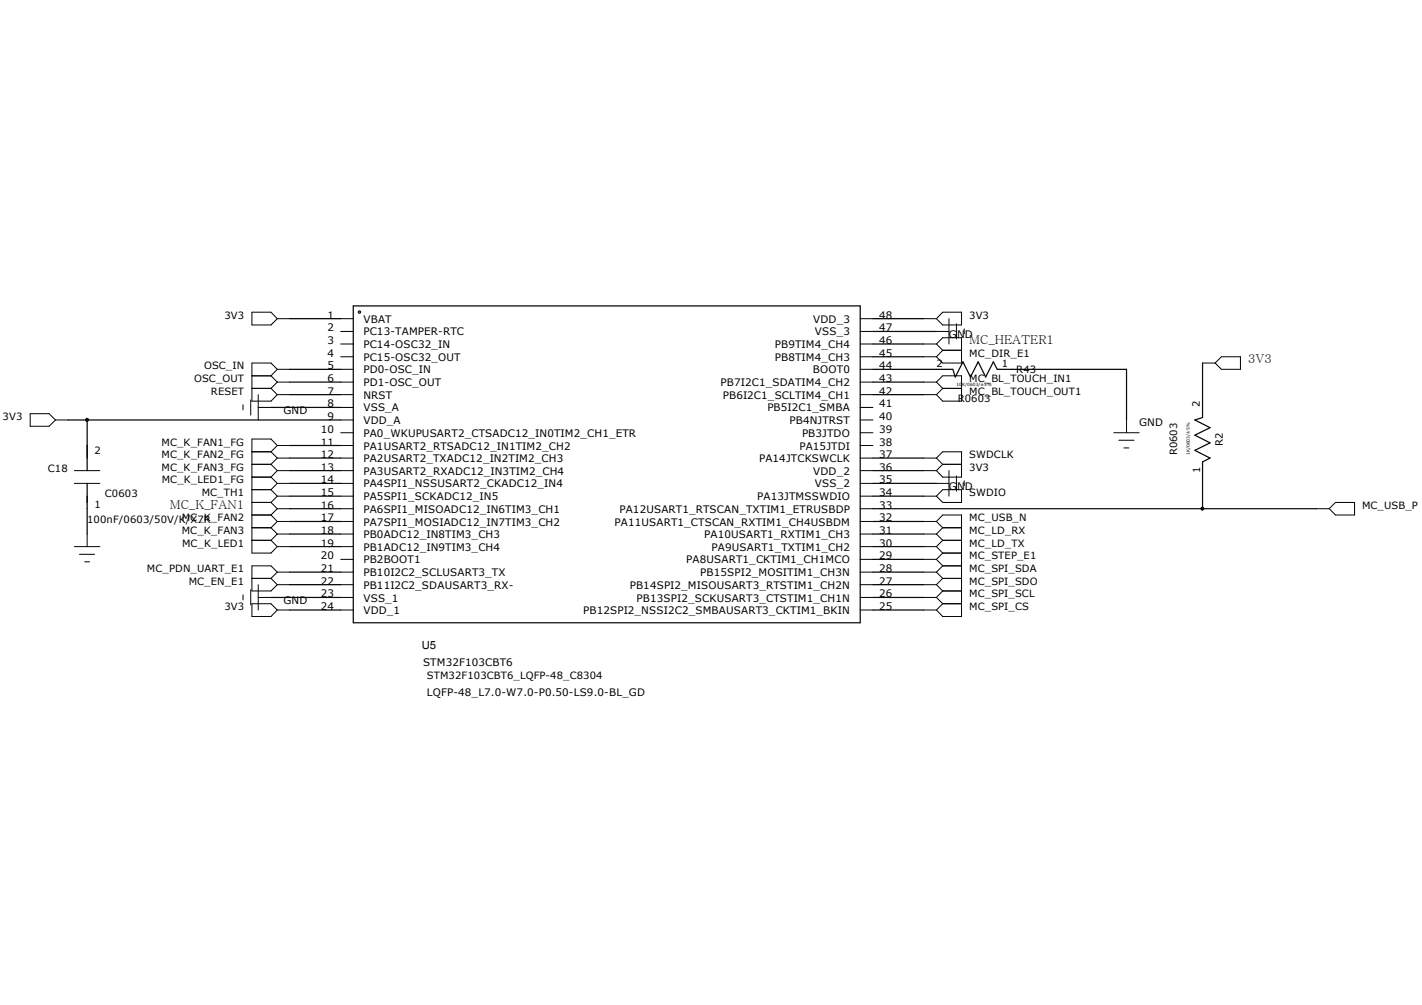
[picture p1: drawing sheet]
<svg xmlns="http://www.w3.org/2000/svg" width="297mm" height="210mm" viewBox="0 0 297 210" stroke-linecap="round" stroke-linejoin="round" font-family="sans-serif">
<defs><g id="words">
<g font-size="2.5">
<text x="202.4" y="71.9">MC_HEATER1</text>
<text x="260.7" y="75.9">3V3</text>
<text x="35.5" y="106.3">MC_K_FAN1</text>
</g>
<text font-size="2.3" x="88.1" y="135.7">U5</text>
<g font-size="2.2">
<text x="68.4" y="66.6">1</text>
<text x="68.4" y="69.3">2</text>
<text x="68.4" y="71.9">3</text>
<text x="75.9" y="67.4">VBAT</text>
<text x="75.9" y="70.1">PC13-TAMPER-RTC</text>
<text x="169.8" y="67.4">VDD_3</text>
<text x="170.2" y="70.1">VSS_3</text>
<text x="183.6" y="71.9">46</text>
<text x="183.6" y="69.3">47</text>
<text x="183.6" y="66.6">48</text>
<text x="198.2" y="70.6">G</text>
<text x="199.9" y="70.6">ND</text>
<text x="68.4" y="74.5">4</text>
<text x="68.4" y="77.2">5</text>
<text x="75.9" y="72.7">PC14-OSC32_IN</text>
<text x="75.9" y="75.4">PC15-OSC32_OUT</text>
<text x="161.8" y="75.4">PB8TIM4_CH3</text>
<text x="161.8" y="72.7">PB9TIM4_CH4</text>
<text x="183.6" y="77.2">44</text>
<text x="183.6" y="74.5">45</text>
<text x="68.4" y="79.8">6</text>
<text x="68.4" y="82.5">7</text>
<text x="75.9" y="78">PD0-OSC_IN</text>
<text x="75.9" y="80.7">PD1-OSC_OUT</text>
<text x="75.9" y="83.3">NRST</text>
<text x="150.5" y="80.7">PB7I2C1_SDATIM4_CH2</text>
<text x="151" y="83.3">PB6I2C1_SCLTIM4_CH1</text>
<text x="169.8" y="78">BOOT0</text>
<text x="183.6" y="82.5">42</text>
<text x="183.6" y="79.8">43</text>
<text x="59.2" y="86.4">GND</text>
<text x="68.4" y="85.1">8</text>
<text x="68.4" y="87.8">9</text>
<text x="75.9" y="86">VSS_A</text>
<text x="75.9" y="88.6">VDD_A</text>
<text x="160.3" y="86">PB5I2C1_SMBA</text>
<text x="164.9" y="88.6">PB4NJTRST</text>
<text x="183.6" y="87.8">40</text>
<text x="183.6" y="85.1">41</text>
<text x="237.9" y="89.1">GND</text>
<text x="67" y="90.4">10</text>
<text x="67" y="93.1">11</text>
<text x="67" y="95.7">12</text>
<text x="75.9" y="91.3">PA0_WKUPUSART2_CTSADC12_IN0TIM2_CH1_ETR</text>
<text x="75.9" y="93.9">PA1USART2_RTSADC12_IN1TIM2_CH2</text>
<text x="167" y="93.9">PA15JTDI</text>
<text x="167.5" y="91.3">PB3JTDO</text>
<text x="183.6" y="95.7">37</text>
<text x="183.6" y="93.1">38</text>
<text x="183.6" y="90.4">39</text>
<text x="67" y="98.3">13</text>
<text x="67" y="101">14</text>
<text x="75.9" y="96.6">PA2USART2_TXADC12_IN2TIM2_CH3</text>
<text x="75.9" y="99.2">PA3USART2_RXADC12_IN3TIM2_CH4</text>
<text x="75.9" y="101.9">PA4SPI1_NSSUSART2_CKADC12_IN4</text>
<text x="158.5" y="96.6">PA14JTCKSWCLK</text>
<text x="169.8" y="99.2">VDD_2</text>
<text x="170.2" y="101.9">VSS_2</text>
<text x="183.6" y="101">35</text>
<text x="183.6" y="98.3">36</text>
<text x="67" y="103.7">15</text>
<text x="67" y="106.3">16</text>
<text x="75.9" y="104.5">PA5SPI1_SCKADC12_IN5</text>
<text x="75.9" y="107.1">PA6SPI1_MISOADC12_IN6TIM3_CH1</text>
<text x="129.4" y="107.1">PA12USART1_RTSCAN_TXTIM1_ETRUSBDP</text>
<text x="158.2" y="104.5">PA13JTMSSWDIO</text>
<text x="183.6" y="106.3">33</text>
<text x="183.6" y="103.7">34</text>
<text x="198.2" y="102.3">G</text>
<text x="199.9" y="102.3">ND</text>
<text x="67" y="109">17</text>
<text x="67" y="111.6">18</text>
<text x="75.9" y="109.8">PA7SPI1_MOSIADC12_IN7TIM3_CH2</text>
<text x="75.9" y="112.4">PB0ADC12_IN8TIM3_CH3</text>
<text x="128.4" y="109.8">PA11USART1_CTSCAN_RXTIM1_CH4USBDM</text>
<text x="147.1" y="112.4">PA10USART1_RXTIM1_CH3</text>
<text x="183.6" y="111.6">31</text>
<text x="183.6" y="109">32</text>
<text x="67" y="114.2">19</text>
<text x="67" y="116.9">20</text>
<text x="67" y="119.5">21</text>
<text x="75.9" y="115.1">PB1ADC12_IN9TIM3_CH4</text>
<text x="75.9" y="117.7">PB2BOOT1</text>
<text x="143.3" y="117.7">PA8USART1_CKTIM1_CH1MCO</text>
<text x="148.6" y="115.1">PA9USART1_TXTIM1_CH2</text>
<text x="183.6" y="119.5">28</text>
<text x="183.6" y="116.9">29</text>
<text x="183.6" y="114.2">30</text>
<text x="67" y="122.2">22</text>
<text x="67" y="124.8">23</text>
<text x="75.9" y="120.4">PB10I2C2_SCLUSART3_TX</text>
<text x="75.9" y="123">PB11I2C2_SDAUSART3_RX-</text>
<text x="75.9" y="125.7">VSS_1</text>
<text x="131.5" y="123">PB14SPI2_MISOUSART3_RTSTIM1_CH2N</text>
<text x="133" y="125.7">PB13SPI2_SCKUSART3_CTSTIM1_CH1N</text>
<text x="146.3" y="120.4">PB15SPI2_MOSITIM1_CH3N</text>
<text x="183.6" y="124.8">26</text>
<text x="183.6" y="122.2">27</text>
<text x="59.2" y="126.2">GND</text>
<text x="67" y="127.5">24</text>
<text x="75.9" y="128.3">VDD_1</text>
<text x="121.8" y="128.3">PB12SPI2_NSSI2C2_SMBAUSART3_CKTIM1_BKIN</text>
<text x="183.6" y="127.5">25</text>
<text x="88.3" y="139.1">STM32F103CBT6</text>
<text x="89.2" y="145.3">LQFP-48_L7.0-W7.0-P0.50-LS9.0-BL_GD</text>
</g>
<g font-size="2.1">
<text x="46.9" y="66.6">3V3</text>
<text x="202.4" y="66.6">3V3</text>
<text x="42.6" y="77.2">OSC_IN</text>
<text x="195.6" y="76.7">2</text>
<text x="202.4" y="74.5">MC_DIR_E1</text>
<text x="209.2" y="76.8">1</text>
<text x="212.3" y="78">R43</text>
<text x="40.6" y="79.8">OSC_OUT</text>
<text x="44.1" y="82.5">RESET</text>
<text x="202.4" y="79.8">MC_BL_TOUCH_IN1</text>
<text x="202.4" y="82.5">MC_BL_TOUCH_OUT1</text>
<text x=".6" y="87.8">3V3</text>
<text x="200" y="84.1">R0603</text>
<text x="250.6" y="85.1" transform="rotate(-90 250.6 85.1)">2</text>
<text x="19.8" y="95">2</text>
<text x="33.7" y="93.1">MC_K_FAN1_FG</text>
<text x="33.7" y="95.7">MC_K_FAN2_FG</text>
<text x="202.4" y="95.7">SWDCLK</text>
<text x="245.9" y="95.1" transform="rotate(-90 245.9 95.1)">R0603</text>
<text x="255.4" y="93.1" transform="rotate(-90 255.4 93.1)">R2</text>
<text x="10" y="98.6">C18</text>
<text x="33.7" y="98.3">MC_K_FAN3_FG</text>
<text x="33.8" y="101">MC_K_LED1_FG</text>
<text x="202.4" y="98.3">3V3</text>
<text x="250.7" y="98.8" transform="rotate(-90 250.7 98.8)">1</text>
<text x="19.8" y="106">1</text>
<text x="21.9" y="103.9">C0603</text>
<text x="42.1" y="103.7">MC_TH1</text>
<text x="202.4" y="103.7">SWDIO</text>
<text x="284.5" y="106.3">MC_USB_P</text>
<text x="18.2" y="109.2">100nF/0603/50V/KM/C_R_FAN2</text>
<text x="38" y="111.6">MC_K_FAN3</text>
<text x="39.8" y="109.2">X7K</text>
<text x="202.4" y="109">MC_USB_N</text>
<text x="202.4" y="111.6">MC_LD_RX</text>
<text x="30.7" y="119.5">MC_PDN_UART_E1</text>
<text x="38" y="114.2">MC_K_LED1</text>
<text x="202.4" y="119.5">MC_SPI_SDA</text>
<text x="202.4" y="114.2">MC_LD_TX</text>
<text x="202.4" y="116.9">MC_STEP_E1</text>
<text x="39.4" y="122.2">MC_EN_E1</text>
<text x="202.4" y="122.2">MC_SPI_SDO</text>
<text x="202.4" y="124.8">MC_SPI_SCL</text>
<text x="46.9" y="127.5">3V3</text>
<text x="202.4" y="127.5">MC_SPI_CS</text>
<text x="89.2" y="141.8">STM32F103CBT6_LQFP-48_C8304</text>
</g>
<g font-size=".9">
<text x="199.8" y="80.6">10</text>
<text x="201" y="80.6">K/0603/±5%</text>
<text x="248.5" y="95.1" transform="rotate(-90 248.5 95.1)">1K/0603/±5%</text>
</g>
</g></defs>
<g fill="none" stroke="#000" stroke-width=".25">
<path d="M60.5 77.2h10.7M60.5 66.6h10.7M60.5 79.8h10.7M73.8 63.9h105.9v66.2h-105.9zM182.3 77.2h16.7l.5 1.6 1.6-3.2 1.6 3.2 1.6-3.2 1.6 3.2 1.6-3.2 .8 1.6h27v10.6M182.3 66.6h10.6M182.3 79.8h10.6M182.3 69.3h13.3M182.3 71.9h10.6M182.3 74.5h10.6M251.2 75.9v11.3l-1.6 .6 3.1 1.6-3.1 1.5 3.1 1.6-3.1 1.6 3.1 1.6-1.5 .8v9.8M14.2 87.8h57"/>
<path d="M18.2 87.8v10.5M56.6 85.1h14.6M60.5 95.7h10.7M60.5 82.5h10.7M60.5 98.3h10.7M60.5 93.1h10.7M182.3 95.7h10.6M182.3 82.5h10.6M182.3 98.3h10.6M18.2 101v10.6M60.5 103.7h10.7M60.5 101h10.7"/>
<path d="M60.5 119.5h10.7M60.5 106.3h10.7M60.5 109h10.7M60.5 111.6h10.7M60.5 114.2h10.7M182.3 103.7h10.6M182.3 101h13.3M182.3 119.5h10.6M182.3 106.3h92.7M182.3 109h10.6M182.3 111.6h10.6M182.3 114.2h10.6"/>
<path d="M182.3 116.9h10.6M56.6 124.8h14.6M60.5 127.5h10.7M60.5 122.2h10.7M182.3 127.5h10.6M182.3 124.8h10.6M182.3 122.2h10.6"/>
<circle cx="75.1" cy="65.2" r=".23"/>
</g>
<g fill="none" stroke="#000" stroke-width=".21">
<path d="M52.6 65.2h4l1.3 1.4-1.3 1.3h-4zM52.6 78.5h4M56.6 78.5l1.3 1.3M57.9 66.6h2.6M57.9 77.2h2.6M57.9 79.8h2.6M57.9 77.2l-1.3-1.3h-4v7.9h4l1.3-1.3M57.9 77.2l-1.3 1.3M57.9 79.8l-1.3 1.4M71.2 66.6h2.6M71.2 69.3h2.6M71.2 71.9h2.6"/>
<path d="M71.2 74.5h2.6M71.2 77.2h2.6M71.2 79.8h2.6M179.7 66.6h2.6M179.7 69.3h2.6M179.7 71.9h2.6M179.7 74.5h2.6M179.7 77.2h2.6M179.7 79.8h2.6M192.9 66.6h2.7M192.9 71.9h2.7M192.9 74.5h2.7"/>
<path d="M192.9 79.8h2.7M195.6 69.3h2.6M195.6 71.9l1.3-1.3h3.9v5.3h-3.9l-1.3-1.4M195.6 79.8l1.3-1.3h3.9v5.3h-3.9l-1.3-1.3M195.6 79.8l1.3 1.4M195.6 71.9l1.3 1.3M196.9 65.2h3.9v2.7h-3.9l-1.3-1.3zM196.9 73.2h3.9M196.9 73.2l-1.3 1.3M198.2 66.6v5.3M199.8 67.6v3.2M201.4 68.7v1.1"/>
<path d="M251.2 75.9h2.6M255.1 74.5h4v2.7h-4l-1.3-1.3zM6.3 86.4h3.9l1.4 1.4-1.4 1.3h-3.9zM11.6 87.8h2.6M15.5 98.3h5.4M50.8 84.6v1M52.4 83.6v3.1M52.6 97h4M52.6 94.4h4M52.6 81.2h4M52.6 99.7h4M53.9 85.1h2.7"/>
<path d="M53.9 82.5v5.3M56.6 81.2l1.3 1.3M56.6 99.7l1.3 1.3M56.6 94.4l1.3 1.3M56.6 97l1.3 1.3M57.9 82.5h2.6M57.9 93.1h2.6M57.9 95.7h2.6M57.9 98.3h2.6M57.9 93.1l-1.3-1.4h-4v23.9h4l1.3-1.4M57.9 93.1l-1.3 1.3M57.9 95.7l-1.3 1.3"/>
<path d="M57.9 98.3l-1.3 1.4M71.2 82.5h2.6M71.2 85.1h2.6M71.2 87.8h2.6M71.2 90.4h2.6M71.2 93.1h2.6M71.2 95.7h2.6M71.2 98.3h2.6M179.7 82.5h2.6M179.7 85.1h2.6M179.7 87.8h2.6M179.7 90.4h2.6"/>
<path d="M179.7 93.1h2.6M179.7 95.7h2.6M179.7 98.3h2.6M192.9 82.5h2.7M192.9 95.7h2.7M192.9 98.3h2.7M195.6 95.7l1.3-1.3h3.9v5.3h-3.9l-1.3-1.4M195.6 95.7l1.3 1.3M196.9 97h3.9M196.9 81.2h3.9M196.9 97l-1.3 1.3M196.9 81.2l-1.3 1.3"/>
<path d="M198.2 98.3v5.4M199.8 99.4v3.2M232.6 90.4h5.3M233.7 92h3.2M234.7 93.6h1.1M235.3 87.8v2.6M15.5 101h5.4M15.5 114.2h5.4M16.6 115.8h3.2M17.7 117.4h1M18.2 111.6v2.6M52.6 105h4"/>
<path d="M52.6 102.3h4M52.6 107.6h4M52.6 110.3h4M52.6 112.9h4M56.6 102.3l1.3 1.4M56.6 112.9l1.3 1.3M56.6 105l1.3 1.3M56.6 107.6l1.3 1.4M56.6 110.3l1.3 1.3M57.9 101h2.6M57.9 103.7h2.6M57.9 106.3h2.6"/>
<path d="M57.9 109h2.6M57.9 111.6h2.6M57.9 114.2h2.6M57.9 119.5h2.6M57.9 119.5l-1.3-1.3h-4v5.3h4l1.3-1.3M57.9 119.5l-1.3 1.4M57.9 103.7l-1.3 1.3M57.9 106.3l-1.3 1.3M57.9 109l-1.3 1.3M57.9 111.6l-1.3 1.3M57.9 101l-1.3 1.3M71.2 101h2.6"/>
<path d="M71.2 103.7h2.6M71.2 106.3h2.6M71.2 109h2.6M71.2 111.6h2.6M71.2 114.2h2.6M71.2 116.9h2.6M71.2 119.5h2.6M179.7 101h2.6M179.7 103.7h2.6M179.7 106.3h2.6M179.7 109h2.6M179.7 111.6h2.6"/>
<path d="M179.7 114.2h2.6M179.7 116.9h2.6M179.7 119.5h2.6M192.9 103.7h2.7M192.9 109h2.7M192.9 111.6h2.7M192.9 114.2h2.7M192.9 116.9h2.7M192.9 119.5h2.7M195.6 101h2.6M195.6 109l1.3-1.4h3.9v21.2h-3.9l-1.3-1.3M195.6 119.5l1.3 1.4"/>
<path d="M195.6 109l1.3 1.3M195.6 111.6l1.3 1.3M195.6 114.2l1.3 1.4M195.6 116.9l1.3 1.3M196.9 102.3h3.9v2.7h-3.9l-1.3-1.3zM196.9 118.2h3.9M196.9 118.2l-1.3 1.3M196.9 110.3h3.9M196.9 112.9h3.9M196.9 110.3l-1.3 1.3M196.9 115.6h3.9M196.9 112.9l-1.3 1.3"/>
<path d="M196.9 115.6l-1.3 1.3M201.4 100.5v1M275 106.3h2.6M278.9 105h4v2.6h-4l-1.3-1.3zM50.8 124.3v1M52.4 123.2v3.2M52.6 126.2h4l1.3 1.3-1.3 1.3h-4zM52.6 120.9h4M53.9 124.8h2.7M53.9 122.2v5.3M56.6 120.9l1.3 1.3M57.9 122.2h2.6"/>
<path d="M57.9 127.5h2.6M71.2 122.2h2.6M71.2 124.8h2.6M71.2 127.5h2.6M179.7 122.2h2.6M179.7 124.8h2.6M179.7 127.5h2.6M192.9 122.2h2.7M192.9 124.8h2.7M192.9 127.5h2.7M195.6 122.2l1.3 1.3M195.6 124.8l1.3 1.4"/>
<path d="M196.9 126.2h3.9M196.9 120.9h3.9M196.9 123.5h3.9M196.9 120.9l-1.3 1.3M196.9 123.5l-1.3 1.3M196.9 126.2l-1.3 1.3"/>
<circle cx="18.2" cy="87.7" r=".32"/>
<circle cx="251.1" cy="106.3" r=".31"/>
</g>
<g fill="#000">
<circle cx="18.2" cy="87.7" r=".32"/>
<circle cx="251.1" cy="106.3" r=".31"/>
</g>
<use href="#words"/>
</svg>
